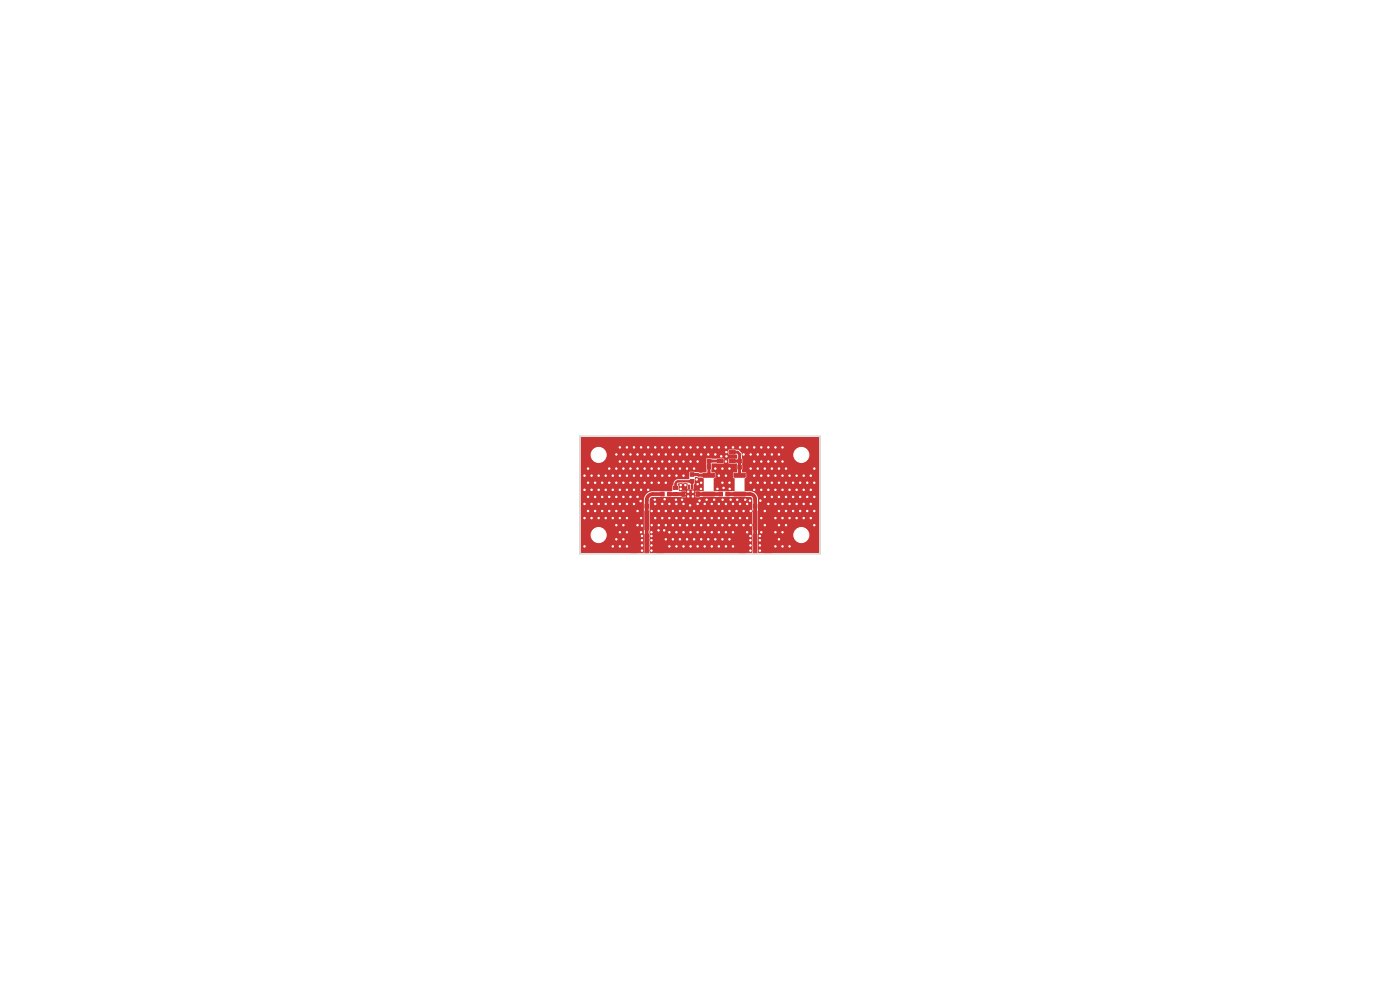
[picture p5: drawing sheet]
<svg xmlns="http://www.w3.org/2000/svg" width="297mm" height="210mm" viewBox="0 0 297 210" stroke-linecap="round" stroke-linejoin="round" font-family="sans-serif">
<g fill="#c83434" stroke="#c83434" stroke-width=".21">
<path d="M136.8 113.3h.8v4h-.8z"/>
<path d="M133.7 113.3h1.5v4h-1.5z"/>
<path d="M139.2 113.3h1.5v4h-1.5z"/>
<path d="M152.5 104.4h.8v.8h-.8z"/>
<path d="M154 104.4h.7v.8h-.7z"/>
<path d="M159.8 108.4h.8v4h-.8z"/>
<path d="M162.8 108.4h.8v4h-.8z"/>
<path d="M144.6 104.3h.8v.3h-.8z"/>
<path d="M144.6 105h.8v.3h-.8z"/>
<path d="M146 105.9h.3v.8h-.3z"/>
<path d="M146.7 105.9h.3v.8h-.3z"/>
<path d="M147.6 105h.8v.3h-.8z"/>
<path d="M147.6 104.3h.8v.3h-.8z"/>
<path d="M146.7 102.9h.3v.8h-.3z"/>
<path d="M146 102.9h.3v.8h-.3z"/>
<path d="M145.7 104h1.6v1.6h-1.6z"/>
<path d="M150 98.6h.8v.8h-.8z"/>
<path d="M148.6 98.6h.7v.8h-.7z"/>
<path d="M155.7 104.4h2.4v.8h-2.4z"/>
<path d="M155.7 100.4h2.4v.8h-2.4z"/>
<path d="M159.8 107h.8v.8h-.8z"/>
<path d="M161.3 107h.7v.8h-.7z"/>
<path d="M156.5 98.7h.8v.8h-.8z"/>
<path d="M158 98.7h.7v.8h-.7z"/>
<path d="M136.8 108.4h.8v4h-.8z"/>
<path d="M133.8 108.4h.8v4h-.8z"/>
<path d="M142.8 104.5h1v.6h-1z"/>
<path d="M142.8 103.1h1v.7h-1z"/>
<path d="M150 97.4h.8v.8h-.8z"/>
<path d="M148.6 97.4h.7v.8h-.7z"/>
<path d="M159.8 113.3h.8v4h-.8z"/>
<path d="M156.7 113.3h1.5v4h-1.5z"/>
<path d="M162.2 113.3h1.5v4h-1.5z"/>
<path d="M154.7 97.5h1.3v.6h-1.3z"/>
<path d="M154.7 96.5h1.3v.7h-1.3z"/>
<path d="M154.7 95.6h1.3v.6h-1.3z"/>
<path d="M152.2 95.6h1.2v.6h-1.2z"/>
<path d="M152.2 97.5h1.2v.6h-1.2z"/>
<path d="M140.1 104.4h.8v.8h-.8z"/>
<path d="M141.6 104.4h.7v.8h-.7z"/>
<path d="M136.8 107h.8v.8h-.8z"/>
<path d="M135.4 107h.7v.8h-.7z"/>
<path d="M156.5 97.4h.8v.8h-.8z"/>
<path d="M158 97.4h.7v.8h-.7z"/>
<path d="M149.1 104.4h2.5v.8h-2.5z"/>
<path d="M149.1 100.4h2.5v.8h-2.5z"/>
<path d="M146.4 101.7h.8v.8h-.8z"/>
<path d="M146.4 100.3h.8v.7h-.8z"/>
<circle cx="127" cy="96.5" r="3"/>
<circle cx="127" cy="113.5" r="3"/>
<circle cx="170" cy="96.5" r="3"/>
<circle cx="170" cy="113.5" r="3"/>
<circle cx="132.3" cy="114.4" r=".3"/>
<circle cx="160.8" cy="102.4" r=".3"/>
<circle cx="158.5" cy="106.9" r=".3"/>
<circle cx="154.8" cy="108.4" r=".3"/>
<circle cx="161.5" cy="112.9" r=".3"/>
<circle cx="163" cy="106.9" r=".3"/>
<circle cx="129.3" cy="108.4" r=".3"/>
<circle cx="138.3" cy="96.4" r=".3"/>
<circle cx="152.5" cy="112.9" r=".3"/>
<circle cx="142.8" cy="96.4" r=".3"/>
<circle cx="152.5" cy="100.9" r=".3"/>
<circle cx="161.2" cy="113.7" r=".3"/>
<circle cx="148" cy="97.9" r=".3"/>
<circle cx="167.5" cy="100.9" r=".3"/>
<circle cx="127" cy="103.9" r=".3"/>
<circle cx="165.3" cy="111.4" r=".3"/>
<circle cx="145.8" cy="111.4" r=".3"/>
<circle cx="166.8" cy="111.4" r=".3"/>
<circle cx="143.5" cy="94.9" r=".3"/>
<circle cx="164.5" cy="103.9" r=".3"/>
<circle cx="125.5" cy="103.9" r=".3"/>
<circle cx="161.3" cy="106.2" r=".3"/>
<circle cx="130.8" cy="96.4" r=".3"/>
<circle cx="126.3" cy="102.4" r=".3"/>
<circle cx="124.8" cy="99.4" r=".3"/>
<circle cx="172.8" cy="102.4" r=".3"/>
<circle cx="153.3" cy="102.4" r=".3"/>
<circle cx="151" cy="106.9" r=".3"/>
<circle cx="144.3" cy="99.4" r=".3"/>
<circle cx="156.3" cy="108.4" r=".3"/>
<circle cx="165.3" cy="105.4" r=".3"/>
<circle cx="161.5" cy="94.9" r=".3"/>
<circle cx="151" cy="94.9" r=".3"/>
<circle cx="146.5" cy="97.9" r=".3"/>
<circle cx="172.8" cy="105.4" r=".3"/>
<circle cx="159.3" cy="108.4" r=".3"/>
<circle cx="127.8" cy="102.4" r=".3"/>
<circle cx="159.2" cy="114.6" r=".3"/>
<circle cx="138.3" cy="102.4" r=".3"/>
<circle cx="143.5" cy="100.9" r=".3"/>
<circle cx="136" cy="112.9" r=".3"/>
<circle cx="144.7" cy="106" r=".3"/>
<circle cx="145" cy="115.9" r=".3"/>
<circle cx="146.5" cy="94.9" r=".3"/>
<circle cx="164.5" cy="94.9" r=".3"/>
<circle cx="142" cy="97.9" r=".3"/>
<circle cx="158.5" cy="112.9" r=".3"/>
<circle cx="145.4" cy="102.9" r=".3"/>
<circle cx="142" cy="106.9" r=".3"/>
<circle cx="163" cy="97.9" r=".3"/>
<circle cx="136.2" cy="115.7" r=".3"/>
<circle cx="136.8" cy="96.4" r=".3"/>
<circle cx="159.1" cy="106.2" r=".3"/>
<circle cx="139.8" cy="111.4" r=".3"/>
<circle cx="148" cy="94.9" r=".3"/>
<circle cx="151.8" cy="111.4" r=".3"/>
<circle cx="138.3" cy="111.4" r=".3"/>
<circle cx="161.2" cy="114.6" r=".3"/>
<circle cx="136.8" cy="99.4" r=".3"/>
<circle cx="155.5" cy="109.9" r=".3"/>
<circle cx="171.3" cy="102.4" r=".3"/>
<circle cx="161.5" cy="103.9" r=".3"/>
<circle cx="150.3" cy="114.4" r=".3"/>
<circle cx="152.5" cy="115.9" r=".3"/>
<circle cx="140.5" cy="100.9" r=".3"/>
<circle cx="163.8" cy="99.4" r=".3"/>
<circle cx="130.8" cy="111.4" r=".3"/>
<circle cx="145.8" cy="96.4" r=".3"/>
<circle cx="153.3" cy="108.4" r=".3"/>
<circle cx="134.5" cy="106.9" r=".3"/>
<circle cx="134.5" cy="97.9" r=".3"/>
<circle cx="136.2" cy="114.6" r=".3"/>
<circle cx="141.3" cy="99.4" r=".3"/>
<circle cx="133" cy="97.9" r=".3"/>
<circle cx="133" cy="94.9" r=".3"/>
<circle cx="154" cy="115.9" r=".3"/>
<circle cx="145" cy="109.9" r=".3"/>
<circle cx="171.3" cy="108.4" r=".3"/>
<circle cx="162.3" cy="105.4" r=".3"/>
<circle cx="166" cy="112.9" r=".3"/>
<circle cx="134.5" cy="100.9" r=".3"/>
<circle cx="155.5" cy="115.9" r=".3"/>
<circle cx="163.8" cy="105.4" r=".3"/>
<circle cx="168.3" cy="102.4" r=".3"/>
<circle cx="134.5" cy="103.9" r=".3"/>
<circle cx="148" cy="112.9" r=".3"/>
<circle cx="149.5" cy="115.9" r=".3"/>
<circle cx="159.3" cy="99.4" r=".3"/>
<circle cx="166" cy="106.9" r=".3"/>
<circle cx="142.8" cy="114.4" r=".3"/>
<circle cx="152.5" cy="94.9" r=".3"/>
<circle cx="165.3" cy="96.4" r=".3"/>
<circle cx="163" cy="103.9" r=".3"/>
<circle cx="139.8" cy="108.4" r=".3"/>
<circle cx="130.8" cy="108.4" r=".3"/>
<circle cx="148.4" cy="106.2" r=".3"/>
<circle cx="144.3" cy="96.4" r=".3"/>
<circle cx="167.5" cy="109.9" r=".3"/>
<circle cx="148.8" cy="96.4" r=".3"/>
<circle cx="133.8" cy="105.4" r=".3"/>
<circle cx="130" cy="109.9" r=".3"/>
<circle cx="160" cy="97.9" r=".3"/>
<circle cx="124" cy="106.9" r=".3"/>
<circle cx="140.5" cy="97.9" r=".3"/>
<circle cx="169" cy="106.9" r=".3"/>
<circle cx="147.3" cy="99.4" r=".3"/>
<circle cx="164.5" cy="109.9" r=".3"/>
<circle cx="142" cy="94.9" r=".3"/>
<circle cx="138.3" cy="108.4" r=".3"/>
<circle cx="129.3" cy="105.4" r=".3"/>
<circle cx="172" cy="109.9" r=".3"/>
<circle cx="142.8" cy="108.4" r=".3"/>
<circle cx="151.5" cy="106" r=".3"/>
<circle cx="131.5" cy="97.9" r=".3"/>
<circle cx="153.3" cy="106" r=".3"/>
<circle cx="147" cy="105.3" r=".3"/>
<circle cx="133.8" cy="102.4" r=".3"/>
<circle cx="142" cy="115.9" r=".3"/>
<circle cx="124" cy="109.9" r=".3"/>
<circle cx="137.5" cy="103.9" r=".3"/>
<circle cx="124.8" cy="105.4" r=".3"/>
<circle cx="131.5" cy="112.9" r=".3"/>
<circle cx="145.8" cy="99.4" r=".3"/>
<circle cx="124" cy="115.9" r=".3"/>
<circle cx="126.3" cy="108.4" r=".3"/>
<circle cx="139" cy="97.9" r=".3"/>
<circle cx="135.3" cy="102.4" r=".3"/>
<circle cx="161.5" cy="100.9" r=".3"/>
<circle cx="143.5" cy="97.9" r=".3"/>
<circle cx="154" cy="106.9" r=".3"/>
<circle cx="124.8" cy="102.4" r=".3"/>
<circle cx="131.5" cy="115.9" r=".3"/>
<circle cx="135.3" cy="105.4" r=".3"/>
<circle cx="153.3" cy="111.4" r=".3"/>
<circle cx="136.2" cy="111.5" r=".3"/>
<circle cx="138.2" cy="114.6" r=".3"/>
<circle cx="157" cy="94.9" r=".3"/>
<circle cx="170.5" cy="106.9" r=".3"/>
<circle cx="132.3" cy="102.4" r=".3"/>
<circle cx="142.8" cy="111.4" r=".3"/>
<circle cx="163.8" cy="96.4" r=".3"/>
<circle cx="153.3" cy="114.4" r=".3"/>
<circle cx="154.8" cy="102.4" r=".3"/>
<circle cx="128.5" cy="106.9" r=".3"/>
<circle cx="162.3" cy="102.4" r=".3"/>
<circle cx="148" cy="106.9" r=".3"/>
<circle cx="130" cy="115.9" r=".3"/>
<circle cx="139.8" cy="102.4" r=".3"/>
<circle cx="163.8" cy="102.4" r=".3"/>
<circle cx="144.3" cy="114.4" r=".3"/>
<circle cx="146.5" cy="112.9" r=".3"/>
<circle cx="148" cy="115.9" r=".3"/>
<circle cx="149.5" cy="109.9" r=".3"/>
<circle cx="135.3" cy="108.4" r=".3"/>
<circle cx="167.5" cy="106.9" r=".3"/>
<circle cx="125.5" cy="109.9" r=".3"/>
<circle cx="147.3" cy="114.4" r=".3"/>
<circle cx="153.3" cy="99.4" r=".3"/>
<circle cx="166" cy="109.9" r=".3"/>
<circle cx="136" cy="94.9" r=".3"/>
<circle cx="138.3" cy="99.4" r=".3"/>
<circle cx="132.3" cy="105.4" r=".3"/>
<circle cx="130" cy="106.9" r=".3"/>
<circle cx="166" cy="103.9" r=".3"/>
<circle cx="159.2" cy="116.8" r=".3"/>
<circle cx="154.1" cy="95.9" r=".3"/>
<circle cx="132.3" cy="99.4" r=".3"/>
<circle cx="147.8" cy="101.7" r=".3"/>
<circle cx="148.8" cy="114.4" r=".3"/>
<circle cx="142.8" cy="99.4" r=".3"/>
<circle cx="145" cy="112.9" r=".3"/>
<circle cx="148.7" cy="103.7" r=".3"/>
<circle cx="130" cy="103.9" r=".3"/>
<circle cx="160.8" cy="96.4" r=".3"/>
<circle cx="155.5" cy="112.9" r=".3"/>
<circle cx="133" cy="103.9" r=".3"/>
<circle cx="144.3" cy="108.4" r=".3"/>
<circle cx="140.9" cy="112.5" r=".3"/>
<circle cx="125.5" cy="106.9" r=".3"/>
<circle cx="136" cy="97.9" r=".3"/>
<circle cx="157.8" cy="96.4" r=".3"/>
<circle cx="139" cy="106.9" r=".3"/>
<circle cx="140.5" cy="94.9" r=".3"/>
<circle cx="157" cy="106.9" r=".3"/>
<circle cx="125.5" cy="100.9" r=".3"/>
<circle cx="129.3" cy="102.4" r=".3"/>
<circle cx="151" cy="109.9" r=".3"/>
<circle cx="166.8" cy="99.4" r=".3"/>
<circle cx="146.5" cy="115.9" r=".3"/>
<circle cx="141.3" cy="111.4" r=".3"/>
<circle cx="148" cy="102.7" r=".3"/>
<circle cx="162.3" cy="99.4" r=".3"/>
<circle cx="148.8" cy="108.4" r=".3"/>
<circle cx="131.5" cy="109.9" r=".3"/>
<circle cx="132.3" cy="111.4" r=".3"/>
<circle cx="139" cy="109.9" r=".3"/>
<circle cx="148.8" cy="102.4" r=".3"/>
<circle cx="170.5" cy="100.9" r=".3"/>
<circle cx="133" cy="100.9" r=".3"/>
<circle cx="127" cy="100.9" r=".3"/>
<circle cx="169.8" cy="108.4" r=".3"/>
<circle cx="154" cy="109.9" r=".3"/>
<circle cx="127.8" cy="105.4" r=".3"/>
<circle cx="136.2" cy="116.8" r=".3"/>
<circle cx="160" cy="103.9" r=".3"/>
<circle cx="145.8" cy="114.4" r=".3"/>
<circle cx="145" cy="97.9" r=".3"/>
<circle cx="130.8" cy="102.4" r=".3"/>
<circle cx="140.5" cy="106.9" r=".3"/>
<circle cx="159.3" cy="102.4" r=".3"/>
<circle cx="128.5" cy="103.9" r=".3"/>
<circle cx="164.5" cy="115.9" r=".3"/>
<circle cx="161.5" cy="97.9" r=".3"/>
<circle cx="128.5" cy="109.9" r=".3"/>
<circle cx="141.3" cy="108.4" r=".3"/>
<circle cx="136" cy="100.9" r=".3"/>
<circle cx="169.8" cy="105.4" r=".3"/>
<circle cx="169" cy="100.9" r=".3"/>
<circle cx="143.5" cy="112.9" r=".3"/>
<circle cx="166.8" cy="102.4" r=".3"/>
<circle cx="169" cy="109.9" r=".3"/>
<circle cx="145" cy="106.9" r=".3"/>
<circle cx="133" cy="112.9" r=".3"/>
<circle cx="161.5" cy="109.9" r=".3"/>
<circle cx="133.8" cy="99.4" r=".3"/>
<circle cx="156.3" cy="111.4" r=".3"/>
<circle cx="157.8" cy="111.4" r=".3"/>
<circle cx="168.3" cy="108.4" r=".3"/>
<circle cx="166" cy="100.9" r=".3"/>
<circle cx="149.5" cy="94.9" r=".3"/>
<circle cx="137.5" cy="100.9" r=".3"/>
<circle cx="151.8" cy="114.4" r=".3"/>
<circle cx="142" cy="109.9" r=".3"/>
<circle cx="130.8" cy="99.4" r=".3"/>
<circle cx="145.8" cy="108.4" r=".3"/>
<circle cx="162.3" cy="108.4" r=".3"/>
<circle cx="159.2" cy="113.7" r=".3"/>
<circle cx="141.3" cy="96.4" r=".3"/>
<circle cx="130" cy="100.9" r=".3"/>
<circle cx="151.8" cy="96.4" r=".3"/>
<circle cx="135.3" cy="111.4" r=".3"/>
<circle cx="150.3" cy="111.4" r=".3"/>
<circle cx="134.5" cy="94.9" r=".3"/>
<circle cx="171.3" cy="105.4" r=".3"/>
<circle cx="170.5" cy="103.9" r=".3"/>
<circle cx="172.8" cy="111.4" r=".3"/>
<circle cx="136" cy="103.9" r=".3"/>
<circle cx="142" cy="100.9" r=".3"/>
<circle cx="132.3" cy="108.4" r=".3"/>
<circle cx="172" cy="103.9" r=".3"/>
<circle cx="160.8" cy="99.4" r=".3"/>
<circle cx="154.1" cy="96.8" r=".3"/>
<circle cx="131.5" cy="94.9" r=".3"/>
<circle cx="166" cy="115.9" r=".3"/>
<circle cx="166.8" cy="108.4" r=".3"/>
<circle cx="140.5" cy="109.9" r=".3"/>
<circle cx="131.5" cy="100.9" r=".3"/>
<circle cx="139.8" cy="99.4" r=".3"/>
<circle cx="143.5" cy="106.9" r=".3"/>
<circle cx="151" cy="112.9" r=".3"/>
<circle cx="138.2" cy="115.7" r=".3"/>
<circle cx="154" cy="97.9" r=".3"/>
<circle cx="149.5" cy="112.9" r=".3"/>
<circle cx="168.3" cy="105.4" r=".3"/>
<circle cx="155.5" cy="94.9" r=".3"/>
<circle cx="151.8" cy="99.4" r=".3"/>
<circle cx="153" cy="96.8" r=".3"/>
<circle cx="172" cy="106.9" r=".3"/>
<circle cx="147.3" cy="108.4" r=".3"/>
<circle cx="151" cy="115.9" r=".3"/>
<circle cx="133" cy="109.9" r=".3"/>
<circle cx="164.5" cy="112.9" r=".3"/>
<circle cx="158.1" cy="106" r=".3"/>
<circle cx="136.2" cy="113.7" r=".3"/>
<circle cx="170.5" cy="109.9" r=".3"/>
<circle cx="161.2" cy="115.7" r=".3"/>
<circle cx="154" cy="100.9" r=".3"/>
<circle cx="172.8" cy="108.4" r=".3"/>
<circle cx="167.5" cy="115.9" r=".3"/>
<circle cx="164.5" cy="97.9" r=".3"/>
<circle cx="149.5" cy="106.9" r=".3"/>
<circle cx="164.5" cy="100.9" r=".3"/>
<circle cx="160" cy="94.9" r=".3"/>
<circle cx="129.3" cy="99.4" r=".3"/>
<circle cx="163" cy="100.9" r=".3"/>
<circle cx="166" cy="94.9" r=".3"/>
<circle cx="162.3" cy="111.4" r=".3"/>
<circle cx="127" cy="106.9" r=".3"/>
<circle cx="135.9" cy="106.3" r=".3"/>
<circle cx="141.3" cy="102.4" r=".3"/>
<circle cx="136.8" cy="102.4" r=".3"/>
<circle cx="142" cy="112.9" r=".3"/>
<circle cx="144.4" cy="102.9" r=".3"/>
<circle cx="172.8" cy="99.4" r=".3"/>
<circle cx="154" cy="94.9" r=".3"/>
<circle cx="146" cy="104.3" r=".3"/>
<circle cx="133" cy="106.9" r=".3"/>
<circle cx="137.5" cy="97.9" r=".3"/>
<circle cx="135.3" cy="96.4" r=".3"/>
<circle cx="156.4" cy="106" r=".3"/>
<circle cx="139" cy="100.9" r=".3"/>
<circle cx="130.8" cy="114.4" r=".3"/>
<circle cx="135.3" cy="99.4" r=".3"/>
<circle cx="139" cy="94.9" r=".3"/>
<circle cx="154.8" cy="111.4" r=".3"/>
<circle cx="154.8" cy="99.4" r=".3"/>
<circle cx="138.2" cy="116.8" r=".3"/>
<circle cx="155" cy="106" r=".3"/>
<circle cx="127.8" cy="108.4" r=".3"/>
<circle cx="152.5" cy="106.9" r=".3"/>
<circle cx="151.8" cy="108.4" r=".3"/>
<circle cx="152.5" cy="109.9" r=".3"/>
<circle cx="145" cy="94.9" r=".3"/>
<circle cx="126.3" cy="105.4" r=".3"/>
<circle cx="147.3" cy="96.4" r=".3"/>
<circle cx="158.5" cy="109.9" r=".3"/>
<circle cx="172" cy="100.9" r=".3"/>
<circle cx="148.8" cy="111.4" r=".3"/>
<circle cx="128.5" cy="100.9" r=".3"/>
<circle cx="162.3" cy="96.4" r=".3"/>
<circle cx="157.8" cy="108.4" r=".3"/>
<circle cx="144.4" cy="103.7" r=".3"/>
<circle cx="161.2" cy="116.8" r=".3"/>
<circle cx="159.3" cy="111.4" r=".3"/>
<circle cx="147" cy="104.3" r=".3"/>
<circle cx="133" cy="115.9" r=".3"/>
<circle cx="146" cy="105.3" r=".3"/>
<circle cx="150.3" cy="108.4" r=".3"/>
<circle cx="165.3" cy="102.4" r=".3"/>
<circle cx="133.8" cy="96.4" r=".3"/>
<circle cx="169.8" cy="102.4" r=".3"/>
<circle cx="127" cy="109.9" r=".3"/>
<circle cx="152.2" cy="103.7" r=".3"/>
<circle cx="165.3" cy="99.4" r=".3"/>
<circle cx="124.8" cy="108.4" r=".3"/>
<circle cx="146.4" cy="107.2" r=".3"/>
<circle cx="147.3" cy="111.4" r=".3"/>
<circle cx="143.4" cy="106" r=".3"/>
<circle cx="154" cy="112.9" r=".3"/>
<circle cx="137.5" cy="94.9" r=".3"/>
<circle cx="138.2" cy="113.7" r=".3"/>
<circle cx="143.5" cy="109.9" r=".3"/>
<circle cx="165.3" cy="114.4" r=".3"/>
<circle cx="131.5" cy="106.9" r=".3"/>
<circle cx="144.3" cy="111.4" r=".3"/>
<circle cx="164.5" cy="106.9" r=".3"/>
<circle cx="169" cy="103.9" r=".3"/>
<circle cx="139.8" cy="96.4" r=".3"/>
<circle cx="141.3" cy="114.4" r=".3"/>
<circle cx="139.7" cy="112.5" r=".3"/>
<circle cx="167.5" cy="103.9" r=".3"/>
<circle cx="146.5" cy="109.9" r=".3"/>
<circle cx="163" cy="94.9" r=".3"/>
<circle cx="148" cy="109.9" r=".3"/>
<circle cx="143.5" cy="115.9" r=".3"/>
<circle cx="138.9" cy="106" r=".3"/>
<circle cx="159.3" cy="96.4" r=".3"/>
<circle cx="153.5" cy="103.5" r=".3"/>
<circle cx="159.2" cy="115.7" r=".3"/>
<circle cx="130.8" cy="105.4" r=".3"/>
<circle cx="141" cy="105.9" r=".3"/>
<circle cx="145" cy="100.9" r=".3"/>
<circle cx="150.3" cy="96.4" r=".3"/>
<circle cx="149.9" cy="106" r=".3"/>
<circle cx="155.5" cy="106.9" r=".3"/>
<circle cx="138.2" cy="112.9" r=".3"/>
<circle cx="154.8" cy="114.4" r=".3"/>
<circle cx="124" cy="103.9" r=".3"/>
<circle cx="124" cy="100.9" r=".3"/>
<circle cx="132.3" cy="96.4" r=".3"/>
<circle cx="157" cy="109.9" r=".3"/>
<circle cx="166.8" cy="105.4" r=".3"/>
<circle cx="158.5" cy="94.9" r=".3"/>
<circle cx="131.5" cy="103.9" r=".3"/>
<circle cx="166" cy="97.9" r=".3"/>
<circle cx="154.8" cy="103.7" r=".3"/>
<circle cx="136" cy="109.9" r=".3"/>
<circle cx="160" cy="100.9" r=".3"/>
<circle cx="165.3" cy="108.4" r=".3"/>
</g>
<path d="M152.8 97.8h-2.4v3M155.3 97.8h1.6M155.3 95.9h1.2l.4 .5v4.4M146.8 100.7l3.5 .1M150.3 100.8h.1" fill="none" stroke="#c83434" stroke-width=".6"/>
<path d="M140.5 104.8h-2a1.3 1.3 0 0 0-1.3 1.3v9.2M142 104.8h3M148 104.8h4.9M154.4 104.8h4.7a1.1 1.1 0 0 1 1.1 1.1v9.4" fill="none" stroke="#c83434" stroke-width=".8"/>
<path d="M143.3 103.5h.1M146.8 102.1h-3.1l-.4 .4v1" fill="none" stroke="#c83434" stroke-width=".5"/>
<path d="M146.8 102.1v1.2" fill="none" stroke="#c83434" stroke-width=".3"/>
<g fill="#c83434">
<path d="M150.1 100h.6l.1 .4-.4 .4-.4-.4z"/>
<path d="M156.6 97h.6l.1 .4-.4 .4-.4-.4z"/>
<path d="M150.4 97.8l.4-.4 .3 .1 .1 .6-.4 .1z"/>
<path d="M148.7 100.5l.5-.1 1.1 .4-1.2 .4-.4-.1z"/>
<path d="M156.6 100h.6l.1 .4-.4 .4-.4-.4z"/>
<path d="M146.8 102.1l.4 .4-.2 .4h-.3l-.2-.4z"/>
<path d="M146.1 101.9l.3-.2 .4 .4-.4 .4-.3-.1z"/>
<path d="M156.9 97.8l.4 .4-.1 .4h-.6l-.1-.4z"/>
<path d="M156.2 97.5l.3-.1 .4 .4-.4 .4-.3-.1z"/>
<path d="M156.6 98.3h.6l.1 .4-.4 .4-.4-.4z"/>
<path d="M150.4 99l.4 .4-.1 .4h-.6l-.1-.4z"/>
<path d="M150.1 98.2h.6l.1 .4-.4 .4-.4-.4z"/>
<path d="M150.4 97.8l.4 .4-.1 .4h-.6l-.1-.4z"/>
<path d="M123.2 92.8l50.5-.1 .1 24.5-12.9 .1-.1-11.8a1.7 1.7 0 0 0-1.6-1.3l-1.2-.1v-2.5l.3-.3v-.9l-.1-.2-.8-.1v-3.8l-.9-.9h-1.8l-.2 .2 .1 .8h1.6l.2 .2-.1 .7h-1.6l-.2 .2 .1 .8 1.8 .1v1.7l-.8 .1-.1 .2v.9l.4 .3-.1 2.6-4.4-.1v-2.5l.3-.3 .1-.9-.2-.2-.7-.1v-1.7l2.6-.1 .1-.2-.1-.8-3.6-.1-.1 .2v2.8l-1.3 .1-.4-.1-1.8-.1-.1 1.5-2.6 .1a1.79 1.79 0 0 0-.8 1.2l-.2 .2v1.1h-4a1.9 1.9 0 0 0-2 1.8l-.1 11.3h-13.2z"/>
<path d="M138 105.6l.5-.2 7 .1 .1-.2v-1l-.2-.2-1.3 .1-.1-1.1-.2-.2v-.3h2.1v1.2l1.1 .1 .2-.2v-.9l.2-.3v-1.2l.2-.1 1.3 .1 .4 .2v2.6l-.3 .1h-1.5l-.1 1.1 .1 .2 11.5-.1a.51 .51 0 0 1 .6 .5l-.1 11.4h-21.6l-.1-.1v-11.1z"/>
<path d="M146.8 100.6l.4-.3 .4 .1v.5l-.4 .1z"/>
<path d="M143.1 102.8h.5v.4l-.3 .3-.3-.3z"/>
<path d="M156.9 99.1l.4 .4-.1 .4h-.6l-.1-.4z"/>
</g>
<path d="M123 92.5h51v25h-51z" fill="none" stroke="#d0d2cd" stroke-width=".25"/>
<g fill="#fff" stroke="#fff" stroke-width=".21">
<circle cx="132.3" cy="114.4" r=".15"/>
<circle cx="160.8" cy="102.4" r=".15"/>
<circle cx="158.5" cy="106.9" r=".15"/>
<circle cx="154.8" cy="108.4" r=".15"/>
<circle cx="161.5" cy="112.9" r=".15"/>
<circle cx="163" cy="106.9" r=".15"/>
<circle cx="129.3" cy="108.4" r=".15"/>
<circle cx="138.3" cy="96.4" r=".15"/>
<circle cx="152.5" cy="112.9" r=".15"/>
<circle cx="142.8" cy="96.4" r=".15"/>
<circle cx="152.5" cy="100.9" r=".15"/>
<circle cx="161.2" cy="113.7" r=".15"/>
<circle cx="148" cy="97.9" r=".15"/>
<circle cx="167.5" cy="100.9" r=".15"/>
<circle cx="127" cy="103.9" r=".15"/>
<circle cx="165.3" cy="111.4" r=".15"/>
<circle cx="145.8" cy="111.4" r=".15"/>
<circle cx="166.8" cy="111.4" r=".15"/>
<circle cx="143.5" cy="94.9" r=".15"/>
<circle cx="164.5" cy="103.9" r=".15"/>
<circle cx="125.5" cy="103.9" r=".15"/>
<circle cx="161.3" cy="106.2" r=".15"/>
<circle cx="130.8" cy="96.4" r=".15"/>
<circle cx="126.3" cy="102.4" r=".15"/>
<circle cx="124.8" cy="99.4" r=".15"/>
<circle cx="172.8" cy="102.4" r=".15"/>
<circle cx="153.3" cy="102.4" r=".15"/>
<circle cx="151" cy="106.9" r=".15"/>
<circle cx="144.3" cy="99.4" r=".15"/>
<circle cx="156.3" cy="108.4" r=".15"/>
<circle cx="165.3" cy="105.4" r=".15"/>
<circle cx="161.5" cy="94.9" r=".15"/>
<circle cx="151" cy="94.9" r=".15"/>
<circle cx="146.5" cy="97.9" r=".15"/>
<circle cx="172.8" cy="105.4" r=".15"/>
<circle cx="159.3" cy="108.4" r=".15"/>
<circle cx="127.8" cy="102.4" r=".15"/>
<circle cx="159.2" cy="114.6" r=".15"/>
<circle cx="138.3" cy="102.4" r=".15"/>
<circle cx="143.5" cy="100.9" r=".15"/>
<circle cx="136" cy="112.9" r=".15"/>
<circle cx="144.7" cy="106" r=".15"/>
<circle cx="145" cy="115.9" r=".15"/>
<circle cx="146.5" cy="94.9" r=".15"/>
<circle cx="164.5" cy="94.9" r=".15"/>
<circle cx="142" cy="97.9" r=".15"/>
<circle cx="158.5" cy="112.9" r=".15"/>
<circle cx="145.4" cy="102.9" r=".15"/>
<circle cx="142" cy="106.9" r=".15"/>
<circle cx="163" cy="97.9" r=".15"/>
<circle cx="136.2" cy="115.7" r=".15"/>
<circle cx="136.8" cy="96.4" r=".15"/>
<circle cx="159.1" cy="106.2" r=".15"/>
<circle cx="139.8" cy="111.4" r=".15"/>
<circle cx="148" cy="94.9" r=".15"/>
<circle cx="151.8" cy="111.4" r=".15"/>
<circle cx="138.3" cy="111.4" r=".15"/>
<circle cx="161.2" cy="114.6" r=".15"/>
<circle cx="136.8" cy="99.4" r=".15"/>
<circle cx="155.5" cy="109.9" r=".15"/>
<circle cx="171.3" cy="102.4" r=".15"/>
<circle cx="161.5" cy="103.9" r=".15"/>
<circle cx="150.3" cy="114.4" r=".15"/>
<circle cx="152.5" cy="115.9" r=".15"/>
<circle cx="140.5" cy="100.9" r=".15"/>
<circle cx="163.8" cy="99.4" r=".15"/>
<circle cx="130.8" cy="111.4" r=".15"/>
<circle cx="145.8" cy="96.4" r=".15"/>
<circle cx="153.3" cy="108.4" r=".15"/>
<circle cx="134.5" cy="106.9" r=".15"/>
<circle cx="134.5" cy="97.9" r=".15"/>
<circle cx="136.2" cy="114.6" r=".15"/>
<circle cx="141.3" cy="99.4" r=".15"/>
<circle cx="133" cy="97.9" r=".15"/>
<circle cx="133" cy="94.9" r=".15"/>
<circle cx="154" cy="115.9" r=".15"/>
<circle cx="145" cy="109.9" r=".15"/>
<circle cx="171.3" cy="108.4" r=".15"/>
<circle cx="162.3" cy="105.4" r=".15"/>
<circle cx="166" cy="112.9" r=".15"/>
<circle cx="134.5" cy="100.9" r=".15"/>
<circle cx="155.5" cy="115.9" r=".15"/>
<circle cx="163.8" cy="105.4" r=".15"/>
<circle cx="168.3" cy="102.4" r=".15"/>
<circle cx="134.5" cy="103.9" r=".15"/>
<circle cx="148" cy="112.9" r=".15"/>
<circle cx="149.5" cy="115.9" r=".15"/>
<circle cx="159.3" cy="99.4" r=".15"/>
<circle cx="166" cy="106.9" r=".15"/>
<circle cx="142.8" cy="114.4" r=".15"/>
<circle cx="152.5" cy="94.9" r=".15"/>
<circle cx="165.3" cy="96.4" r=".15"/>
<circle cx="163" cy="103.9" r=".15"/>
<circle cx="139.8" cy="108.4" r=".15"/>
<circle cx="130.8" cy="108.4" r=".15"/>
<circle cx="148.4" cy="106.2" r=".15"/>
<circle cx="144.3" cy="96.4" r=".15"/>
<circle cx="167.5" cy="109.9" r=".15"/>
<circle cx="148.8" cy="96.4" r=".15"/>
<circle cx="133.8" cy="105.4" r=".15"/>
<circle cx="130" cy="109.9" r=".15"/>
<circle cx="160" cy="97.9" r=".15"/>
<circle cx="124" cy="106.9" r=".15"/>
<circle cx="140.5" cy="97.9" r=".15"/>
<circle cx="169" cy="106.9" r=".15"/>
<circle cx="147.3" cy="99.4" r=".15"/>
<circle cx="164.5" cy="109.9" r=".15"/>
<circle cx="142" cy="94.9" r=".15"/>
<circle cx="138.3" cy="108.4" r=".15"/>
<circle cx="129.3" cy="105.4" r=".15"/>
<circle cx="172" cy="109.9" r=".15"/>
<circle cx="142.8" cy="108.4" r=".15"/>
<circle cx="151.5" cy="106" r=".15"/>
<circle cx="131.5" cy="97.9" r=".15"/>
<circle cx="153.3" cy="106" r=".15"/>
<circle cx="147" cy="105.3" r=".15"/>
<circle cx="133.8" cy="102.4" r=".15"/>
<circle cx="142" cy="115.9" r=".15"/>
<circle cx="124" cy="109.9" r=".15"/>
<circle cx="137.5" cy="103.9" r=".15"/>
<circle cx="124.8" cy="105.4" r=".15"/>
<circle cx="131.5" cy="112.9" r=".15"/>
<circle cx="145.8" cy="99.4" r=".15"/>
<circle cx="124" cy="115.9" r=".15"/>
<circle cx="126.3" cy="108.4" r=".15"/>
<circle cx="139" cy="97.9" r=".15"/>
<circle cx="135.3" cy="102.4" r=".15"/>
<circle cx="161.5" cy="100.9" r=".15"/>
<circle cx="143.5" cy="97.9" r=".15"/>
<circle cx="154" cy="106.9" r=".15"/>
<circle cx="124.8" cy="102.4" r=".15"/>
<circle cx="131.5" cy="115.9" r=".15"/>
<circle cx="135.3" cy="105.4" r=".15"/>
<circle cx="153.3" cy="111.4" r=".15"/>
<circle cx="136.2" cy="111.5" r=".15"/>
<circle cx="138.2" cy="114.6" r=".15"/>
<circle cx="157" cy="94.9" r=".15"/>
<circle cx="170.5" cy="106.9" r=".15"/>
<circle cx="132.3" cy="102.4" r=".15"/>
<circle cx="142.8" cy="111.4" r=".15"/>
<circle cx="163.8" cy="96.4" r=".15"/>
<circle cx="153.3" cy="114.4" r=".15"/>
<circle cx="154.8" cy="102.4" r=".15"/>
<circle cx="128.5" cy="106.9" r=".15"/>
<circle cx="162.3" cy="102.4" r=".15"/>
<circle cx="148" cy="106.9" r=".15"/>
<circle cx="130" cy="115.9" r=".15"/>
<circle cx="139.8" cy="102.4" r=".15"/>
<circle cx="163.8" cy="102.4" r=".15"/>
<circle cx="144.3" cy="114.4" r=".15"/>
<circle cx="146.5" cy="112.9" r=".15"/>
<circle cx="148" cy="115.9" r=".15"/>
<circle cx="149.5" cy="109.9" r=".15"/>
<circle cx="135.3" cy="108.4" r=".15"/>
<circle cx="167.5" cy="106.9" r=".15"/>
<circle cx="125.5" cy="109.9" r=".15"/>
<circle cx="147.3" cy="114.4" r=".15"/>
<circle cx="153.3" cy="99.4" r=".15"/>
<circle cx="166" cy="109.9" r=".15"/>
<circle cx="136" cy="94.9" r=".15"/>
<circle cx="138.3" cy="99.4" r=".15"/>
<circle cx="132.3" cy="105.4" r=".15"/>
<circle cx="130" cy="106.9" r=".15"/>
<circle cx="166" cy="103.9" r=".15"/>
<circle cx="159.2" cy="116.8" r=".15"/>
<circle cx="154.1" cy="95.9" r=".15"/>
<circle cx="132.3" cy="99.4" r=".15"/>
<circle cx="147.8" cy="101.7" r=".15"/>
<circle cx="148.8" cy="114.4" r=".15"/>
<circle cx="142.8" cy="99.4" r=".15"/>
<circle cx="145" cy="112.9" r=".15"/>
<circle cx="148.7" cy="103.7" r=".15"/>
<circle cx="130" cy="103.9" r=".15"/>
<circle cx="160.8" cy="96.4" r=".15"/>
<circle cx="155.5" cy="112.9" r=".15"/>
<circle cx="133" cy="103.9" r=".15"/>
<circle cx="144.3" cy="108.4" r=".15"/>
<circle cx="140.9" cy="112.5" r=".15"/>
<circle cx="125.5" cy="106.9" r=".15"/>
<circle cx="136" cy="97.9" r=".15"/>
<circle cx="157.8" cy="96.4" r=".15"/>
<circle cx="139" cy="106.9" r=".15"/>
<circle cx="140.5" cy="94.9" r=".15"/>
<circle cx="157" cy="106.9" r=".15"/>
<circle cx="125.5" cy="100.9" r=".15"/>
<circle cx="129.3" cy="102.4" r=".15"/>
<circle cx="151" cy="109.9" r=".15"/>
<circle cx="166.8" cy="99.4" r=".15"/>
<circle cx="146.5" cy="115.9" r=".15"/>
<circle cx="141.3" cy="111.4" r=".15"/>
<circle cx="148" cy="102.7" r=".15"/>
<circle cx="162.3" cy="99.4" r=".15"/>
<circle cx="148.8" cy="108.4" r=".15"/>
<circle cx="131.5" cy="109.9" r=".15"/>
<circle cx="132.3" cy="111.4" r=".15"/>
<circle cx="139" cy="109.9" r=".15"/>
<circle cx="148.8" cy="102.4" r=".15"/>
<circle cx="170.5" cy="100.9" r=".15"/>
<circle cx="133" cy="100.9" r=".15"/>
<circle cx="127" cy="100.9" r=".15"/>
<circle cx="169.8" cy="108.4" r=".15"/>
<circle cx="154" cy="109.9" r=".15"/>
<circle cx="127.8" cy="105.4" r=".15"/>
<circle cx="136.2" cy="116.8" r=".15"/>
<circle cx="160" cy="103.9" r=".15"/>
<circle cx="145.8" cy="114.4" r=".15"/>
<circle cx="145" cy="97.9" r=".15"/>
<circle cx="130.8" cy="102.4" r=".15"/>
<circle cx="140.5" cy="106.9" r=".15"/>
<circle cx="159.3" cy="102.4" r=".15"/>
<circle cx="128.5" cy="103.9" r=".15"/>
<circle cx="164.5" cy="115.9" r=".15"/>
<circle cx="161.5" cy="97.9" r=".15"/>
<circle cx="128.5" cy="109.9" r=".15"/>
<circle cx="141.3" cy="108.4" r=".15"/>
<circle cx="136" cy="100.9" r=".15"/>
<circle cx="169.8" cy="105.4" r=".15"/>
<circle cx="169" cy="100.9" r=".15"/>
<circle cx="143.5" cy="112.9" r=".15"/>
<circle cx="166.8" cy="102.4" r=".15"/>
<circle cx="169" cy="109.9" r=".15"/>
<circle cx="145" cy="106.9" r=".15"/>
<circle cx="133" cy="112.9" r=".15"/>
<circle cx="161.5" cy="109.9" r=".15"/>
<circle cx="133.8" cy="99.4" r=".15"/>
<circle cx="156.3" cy="111.4" r=".15"/>
<circle cx="157.8" cy="111.4" r=".15"/>
<circle cx="168.3" cy="108.4" r=".15"/>
<circle cx="166" cy="100.9" r=".15"/>
<circle cx="149.5" cy="94.9" r=".15"/>
<circle cx="137.5" cy="100.9" r=".15"/>
<circle cx="151.8" cy="114.4" r=".15"/>
<circle cx="142" cy="109.9" r=".15"/>
<circle cx="130.8" cy="99.4" r=".15"/>
<circle cx="145.8" cy="108.4" r=".15"/>
<circle cx="162.3" cy="108.4" r=".15"/>
<circle cx="159.2" cy="113.7" r=".15"/>
<circle cx="141.3" cy="96.4" r=".15"/>
<circle cx="130" cy="100.9" r=".15"/>
<circle cx="151.8" cy="96.4" r=".15"/>
<circle cx="135.3" cy="111.4" r=".15"/>
<circle cx="150.3" cy="111.4" r=".15"/>
<circle cx="134.5" cy="94.9" r=".15"/>
<circle cx="171.3" cy="105.4" r=".15"/>
<circle cx="170.5" cy="103.9" r=".15"/>
<circle cx="172.8" cy="111.4" r=".15"/>
<circle cx="136" cy="103.9" r=".15"/>
<circle cx="142" cy="100.9" r=".15"/>
<circle cx="132.3" cy="108.4" r=".15"/>
<circle cx="172" cy="103.9" r=".15"/>
<circle cx="160.8" cy="99.4" r=".15"/>
<circle cx="154.1" cy="96.8" r=".15"/>
<circle cx="131.5" cy="94.9" r=".15"/>
<circle cx="166" cy="115.9" r=".15"/>
<circle cx="166.8" cy="108.4" r=".15"/>
<circle cx="140.5" cy="109.9" r=".15"/>
<circle cx="131.5" cy="100.9" r=".15"/>
<circle cx="139.8" cy="99.4" r=".15"/>
<circle cx="143.5" cy="106.9" r=".15"/>
<circle cx="151" cy="112.9" r=".15"/>
<circle cx="138.2" cy="115.7" r=".15"/>
<circle cx="154" cy="97.9" r=".15"/>
<circle cx="149.5" cy="112.9" r=".15"/>
<circle cx="168.3" cy="105.4" r=".15"/>
<circle cx="155.5" cy="94.9" r=".15"/>
<circle cx="151.8" cy="99.4" r=".15"/>
<circle cx="153" cy="96.8" r=".15"/>
<circle cx="172" cy="106.9" r=".15"/>
<circle cx="147.3" cy="108.4" r=".15"/>
<circle cx="151" cy="115.9" r=".15"/>
<circle cx="133" cy="109.9" r=".15"/>
<circle cx="164.5" cy="112.9" r=".15"/>
<circle cx="158.1" cy="106" r=".15"/>
<circle cx="136.2" cy="113.7" r=".15"/>
<circle cx="170.5" cy="109.9" r=".15"/>
<circle cx="161.2" cy="115.7" r=".15"/>
<circle cx="154" cy="100.9" r=".15"/>
<circle cx="172.8" cy="108.4" r=".15"/>
<circle cx="167.5" cy="115.9" r=".15"/>
<circle cx="164.5" cy="97.9" r=".15"/>
<circle cx="149.5" cy="106.9" r=".15"/>
<circle cx="164.5" cy="100.9" r=".15"/>
<circle cx="160" cy="94.9" r=".15"/>
<circle cx="129.3" cy="99.4" r=".15"/>
<circle cx="163" cy="100.9" r=".15"/>
<circle cx="166" cy="94.9" r=".15"/>
<circle cx="162.3" cy="111.4" r=".15"/>
<circle cx="127" cy="106.9" r=".15"/>
<circle cx="135.9" cy="106.3" r=".15"/>
<circle cx="141.3" cy="102.4" r=".15"/>
<circle cx="136.8" cy="102.4" r=".15"/>
<circle cx="142" cy="112.9" r=".15"/>
<circle cx="144.4" cy="102.9" r=".15"/>
<circle cx="172.8" cy="99.4" r=".15"/>
<circle cx="154" cy="94.9" r=".15"/>
<circle cx="146" cy="104.3" r=".15"/>
<circle cx="133" cy="106.9" r=".15"/>
<circle cx="137.5" cy="97.9" r=".15"/>
<circle cx="135.3" cy="96.4" r=".15"/>
<circle cx="156.4" cy="106" r=".15"/>
<circle cx="139" cy="100.9" r=".15"/>
<circle cx="130.8" cy="114.4" r=".15"/>
<circle cx="135.3" cy="99.4" r=".15"/>
<circle cx="139" cy="94.9" r=".15"/>
<circle cx="154.8" cy="111.4" r=".15"/>
<circle cx="154.8" cy="99.4" r=".15"/>
<circle cx="138.2" cy="116.8" r=".15"/>
<circle cx="155" cy="106" r=".15"/>
<circle cx="127.8" cy="108.4" r=".15"/>
<circle cx="152.5" cy="106.9" r=".15"/>
<circle cx="151.8" cy="108.4" r=".15"/>
<circle cx="152.5" cy="109.9" r=".15"/>
<circle cx="145" cy="94.9" r=".15"/>
<circle cx="126.3" cy="105.4" r=".15"/>
<circle cx="147.3" cy="96.4" r=".15"/>
<circle cx="158.5" cy="109.9" r=".15"/>
<circle cx="172" cy="100.9" r=".15"/>
<circle cx="148.8" cy="111.4" r=".15"/>
<circle cx="128.5" cy="100.9" r=".15"/>
<circle cx="162.3" cy="96.4" r=".15"/>
<circle cx="157.8" cy="108.4" r=".15"/>
<circle cx="144.4" cy="103.7" r=".15"/>
<circle cx="161.2" cy="116.8" r=".15"/>
<circle cx="159.3" cy="111.4" r=".15"/>
<circle cx="147" cy="104.3" r=".15"/>
<circle cx="133" cy="115.9" r=".15"/>
<circle cx="146" cy="105.3" r=".15"/>
<circle cx="150.3" cy="108.4" r=".15"/>
<circle cx="165.3" cy="102.4" r=".15"/>
<circle cx="133.8" cy="96.4" r=".15"/>
<circle cx="169.8" cy="102.4" r=".15"/>
<circle cx="127" cy="109.9" r=".15"/>
<circle cx="152.2" cy="103.7" r=".15"/>
<circle cx="165.3" cy="99.4" r=".15"/>
<circle cx="124.8" cy="108.4" r=".15"/>
<circle cx="146.4" cy="107.2" r=".15"/>
<circle cx="147.3" cy="111.4" r=".15"/>
<circle cx="143.4" cy="106" r=".15"/>
<circle cx="154" cy="112.9" r=".15"/>
<circle cx="137.5" cy="94.9" r=".15"/>
<circle cx="138.2" cy="113.7" r=".15"/>
<circle cx="143.5" cy="109.9" r=".15"/>
<circle cx="165.3" cy="114.4" r=".15"/>
<circle cx="131.5" cy="106.9" r=".15"/>
<circle cx="144.3" cy="111.4" r=".15"/>
<circle cx="164.5" cy="106.9" r=".15"/>
<circle cx="169" cy="103.9" r=".15"/>
<circle cx="139.8" cy="96.4" r=".15"/>
<circle cx="141.3" cy="114.4" r=".15"/>
<circle cx="139.7" cy="112.5" r=".15"/>
<circle cx="167.5" cy="103.9" r=".15"/>
<circle cx="146.5" cy="109.9" r=".15"/>
<circle cx="163" cy="94.9" r=".15"/>
<circle cx="148" cy="109.9" r=".15"/>
<circle cx="143.5" cy="115.9" r=".15"/>
<circle cx="138.9" cy="106" r=".15"/>
<circle cx="159.3" cy="96.4" r=".15"/>
<circle cx="153.5" cy="103.5" r=".15"/>
<circle cx="159.2" cy="115.7" r=".15"/>
<circle cx="130.8" cy="105.4" r=".15"/>
<circle cx="141" cy="105.9" r=".15"/>
<circle cx="145" cy="100.9" r=".15"/>
<circle cx="150.3" cy="96.4" r=".15"/>
<circle cx="149.9" cy="106" r=".15"/>
<circle cx="155.5" cy="106.9" r=".15"/>
<circle cx="138.2" cy="112.9" r=".15"/>
<circle cx="154.8" cy="114.4" r=".15"/>
<circle cx="124" cy="103.9" r=".15"/>
<circle cx="124" cy="100.9" r=".15"/>
<circle cx="132.3" cy="96.4" r=".15"/>
<circle cx="157" cy="109.9" r=".15"/>
<circle cx="166.8" cy="105.4" r=".15"/>
<circle cx="158.5" cy="94.9" r=".15"/>
<circle cx="131.5" cy="103.9" r=".15"/>
<circle cx="166" cy="97.9" r=".15"/>
<circle cx="154.8" cy="103.7" r=".15"/>
<circle cx="136" cy="109.9" r=".15"/>
<circle cx="160" cy="100.9" r=".15"/>
<circle cx="165.3" cy="108.4" r=".15"/>
<circle cx="127" cy="96.5" r="1.6"/>
<circle cx="127" cy="113.5" r="1.6"/>
<circle cx="170" cy="96.5" r="1.6"/>
<circle cx="170" cy="113.5" r="1.6"/>
</g>
</svg>
